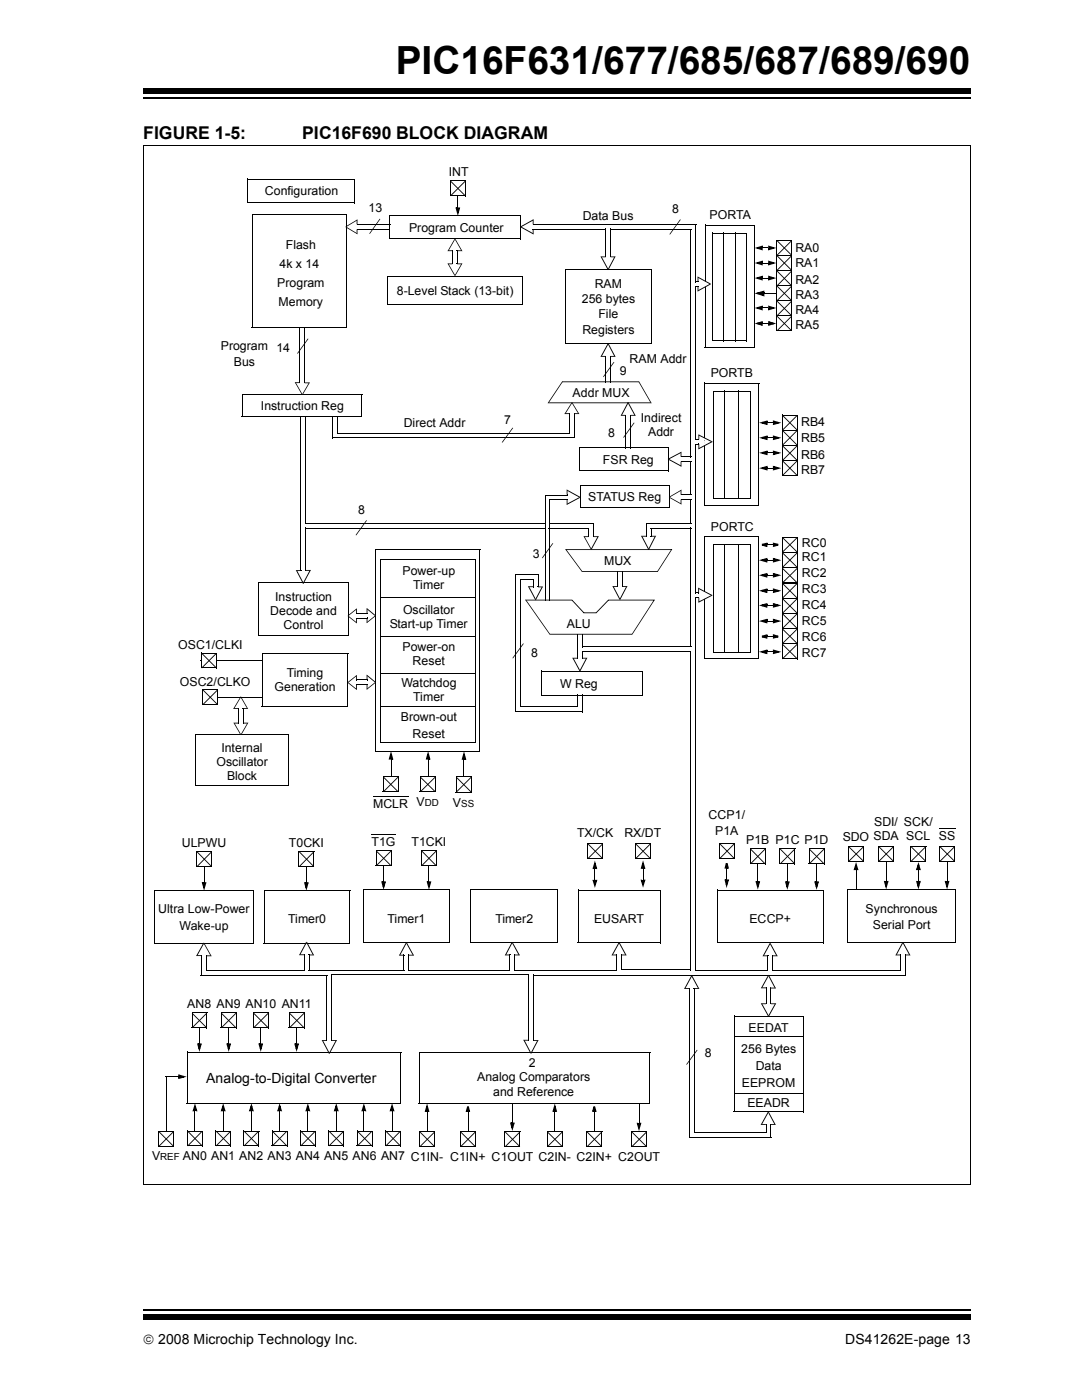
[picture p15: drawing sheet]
<svg xmlns="http://www.w3.org/2000/svg" width="216mm" height="279mm" viewBox="0 0 216 279" stroke-linecap="round" stroke-linejoin="round" font-family="sans-serif">
<defs><g id="words">
<text font-size="7.7" x="79" y="14.7">PIC16F631/677/685/687/689/690</text>
<g font-size="3.5">
<text x="28.6" y="27.7">FIGURE 1-5:</text>
<text x="60.3" y="27.7">PIC16F690 BLOCK DIAGRAM</text>
</g>
<g font-size="2.8">
<text x="41.1" y="216.1">Analog-to-Digital Converter</text>
<text x="28.6" y="268.1">© 2008 Microchip Technology Inc.</text>
<text x="168.7" y="268.1">DS41262E-page 13</text>
</g>
<g font-size="2.5">
<text x="89.5" y="35.1">INT</text>
<text x="52.8" y="38.9">Configuration</text>
<text x="73.5" y="42.4">13</text>
<text x="81.6" y="46.3">Program Counter</text>
<text x="116.3" y="43.9">Data Bus</text>
<text x="134.1" y="42.5">8</text>
<text x="141.6" y="43.8">PORTA</text>
<text x="55.8" y="53.4">4k x 14</text>
<text x="57" y="49.6">Flash</text>
<text x="158.7" y="50.3">RA0</text>
<text x="158.7" y="53.3">RA1</text>
<text x="55.3" y="57.2">Program</text>
<text x="79.2" y="58.9">8-Level Stack (13-bit)</text>
<text x="118.7" y="57.4">RAM</text>
<text x="158.7" y="56.6">RA2</text>
<text x="158.7" y="59.6">RA3</text>
<text x="55.6" y="61">Memory</text>
<text x="116.1" y="60.5">256 bytes</text>
<text x="119.4" y="63.5">File</text>
<text x="158.7" y="62.7">RA4</text>
<text x="158.7" y="65.6">RA5</text>
<text x="44.1" y="69.8">Program 14</text>
<text x="116.2" y="66.6">Registers</text>
<text x="46.7" y="73">Bus</text>
<text x="123.7" y="74.9">9</text>
<text x="125.6" y="72.5">RAM Addr</text>
<text x="141.8" y="75.3">PORTB</text>
<text x="52" y="81.7">Instruction Reg</text>
<text x="114.3" y="79.2">Addr MUX</text>
<text x="80.6" y="85.3">Direct Addr</text>
<text x="100.6" y="84.7">7</text>
<text x="121.4" y="87.2">8</text>
<text x="127.9" y="84.2">Indirect</text>
<text x="129.3" y="87">Addr</text>
<text x="159.9" y="85">RB4</text>
<text x="159.9" y="88.3">RB5</text>
<text x="120.3" y="92.7">FSR Reg</text>
<text x="159.9" y="91.7">RB6</text>
<text x="159.9" y="94.7">RB7</text>
<text x="117.4" y="99.9">STATUS Reg</text>
<text x="71.5" y="102.5">8</text>
<text x="141.9" y="105.9">PORTC</text>
<text x="106.3" y="111.3">3</text>
<text x="120.5" y="112.7">MUX</text>
<text x="160" y="109.2">RC0</text>
<text x="160" y="112">RC1</text>
<text x="54.9" y="119.8">Instruction</text>
<text x="80.3" y="114.7">Power-up</text>
<text x="82.5" y="117.5">Timer</text>
<text x="160" y="115.2">RC2</text>
<text x="160" y="118.4">RC3</text>
<text x="53.9" y="122.6">Decode and</text>
<text x="56.6" y="125.4">Control</text>
<text x="77.8" y="125.3">Start-up Timer</text>
<text x="80.4" y="122.5">Oscillator</text>
<text x="113.1" y="125.4">ALU</text>
<text x="160" y="121.5">RC4</text>
<text x="160" y="124.7">RC5</text>
<text x="35.6" y="129.5">OSC1/CLKI</text>
<text x="80.3" y="130">Power-on</text>
<text x="106" y="131">8</text>
<text x="160" y="127.9">RC6</text>
<text x="160" y="131.1">RC7</text>
<text x="35.9" y="137">OSC2/CLKO</text>
<text x="54.8" y="137.8">Generation</text>
<text x="57.2" y="135">Timing</text>
<text x="80.1" y="137.2">Watchdog</text>
<text x="82.3" y="132.8">Reset</text>
<text x="111.8" y="137.3">W Reg</text>
<text x="80" y="143.8">Brown-out</text>
<text x="82.5" y="140">Timer</text>
<text x="82.3" y="147.2">Reset</text>
<text x="43.2" y="152.8">Oscillator</text>
<text x="44.2" y="150.1">Internal</text>
<text x="45.3" y="155.6">Block</text>
<text x="74.5" y="161.2">MCLR V</text>
<text x="90.4" y="161">V</text>
<text x="115.1" y="167">TX/CK</text>
<text x="124.6" y="167">RX/DT</text>
<text x="141.4" y="163.5">CCP1/</text>
<text x="142.7" y="166.7">P1A</text>
<text x="168.1" y="167.8">SDO SDA SCL SS</text>
<text x="174.4" y="164.9">SDI/ SCK/</text>
<text x="36.3" y="169">ULPWU</text>
<text x="57.7" y="169">T0CKI</text>
<text x="74.1" y="168.8">T1G</text>
<text x="82.1" y="168.8">T1CKI</text>
<text x="148.9" y="168.4">P1B P1C P1D</text>
<text x="31.6" y="182.2">Ultra Low-Power</text>
<text x="35.8" y="185.6">Wake-up</text>
<text x="57.5" y="184.3">Timer0</text>
<text x="77.3" y="184.1">Timer1</text>
<text x="98.8" y="184.1">Timer2</text>
<text x="118.6" y="184.1">EUSART</text>
<text x="149.6" y="184.2">ECCP+</text>
<text x="172.7" y="182.2">Synchronous</text>
<text x="174.2" y="185.4">Serial Port</text>
<text x="37.4" y="201.1">AN8 AN9 AN10 AN11</text>
<text x="149.4" y="205.9">EEDAT</text>
<text x="95.2" y="215.7">Analog Comparators</text>
<text x="105.5" y="212.9">2</text>
<text x="140.6" y="211">8</text>
<text x="147.9" y="210.1">256 Bytes</text>
<text x="150.8" y="213.5">Data</text>
<text x="98.4" y="218.8">and Reference</text>
<text x="148" y="216.9">EEPROM</text>
<text x="149.1" y="221">EEADR</text>
<text x="30.4" y="231.5">V</text>
<text x="36.5" y="231.6">AN0 AN1 AN2 AN3 AN4 AN5 AN6 AN7 C1IN- C1IN+ C1OUT C2IN- C2IN+ C2OUT</text>
</g>
<g font-size="1.9">
<text x="84.8" y="161">DD</text>
<text x="92" y="161">SS</text>
<text x="32" y="231.5">REF</text>
</g>
</g></defs>
<path d="M28.6 261.4h165.1" fill="none" stroke="#000" stroke-width=".34"/>
<path d="M28.6 262.4h165.1v1h-165.1z" fill="#000"/>
<path d="M28.6 17.3h165.1v5.4h-165.1z" fill="#fff"/>
<path d="M28.6 19.6h165.1" fill="none" stroke="#000" stroke-width=".34"/>
<path d="M28.6 17.7h165.1v1.1h-165.1zM76 119.2l.1 .2zM75.9 134.3l.1 .2zM76 127l.1 .2zM75.9 140.8l.1 .2z" fill="#000"/>
<g fill="none" stroke="#000" stroke-width=".2">
<path d="M140.7 44.9h9.8M140.7 44.8v24.5M150.5 44.9v24.5M140.6 69.3h9.9M75 109.6v40.3M75 109.7h20.8M75.9 111.7h19M75.9 111.6v36.5M76.1 119.3h18.8M94.8 111.7v36.5M95.8 109.7v40.3M76 134.4h18.9"/>
<path d="M76.1 127.1h18.8M74.9 149.9h20.9M75.8 148.1h19M76 140.9h18.9"/>
</g>
<path d="M50.3 42.7h18.7v22.7h-18.7z" fill="#fff"/>
<path d="M50.3 42.6v22.8M50.3 42.7h18.8M69 42.7v22.7M50.2 65.4h18.8" fill="none" stroke="#000" stroke-width=".2"/>
<path d="M77.8 43.1h26.1v4.6h-26.1z" fill="#fff"/>
<path d="M77.7 47.7h26.2M77.8 43.1h26.2M77.8 43v4.7M103.9 43.1v4.7" fill="none" stroke="#000" stroke-width=".2"/>
<path d="M77.3 55.1h27.1v5.6h-27.1z" fill="#fff"/>
<path d="M77.3 55v5.7M77.3 55.1h27.1M104.4 55.1v5.7M77.2 60.7h27.2" fill="none" stroke="#000" stroke-width=".2"/>
<path d="M112.8 53.8h17.2v14.8h-17.2z" fill="#fff"/>
<path d="M112.8 53.8h17.3M112.8 53.8v14.8M130 53.8v14.9M112.7 68.6h17.3" fill="none" stroke="#000" stroke-width=".2"/>
<path d="M48.3 78.8h23.9v4.3h-23.9z" fill="#fff"/>
<path d="M48.3 78.7v4.4M48.3 78.8h24M72.2 78.8v4.4M48.3 83.1h23.9" fill="none" stroke="#000" stroke-width=".2"/>
<path d="M115.7 89.4h17.7v4.6h-17.7z" fill="#fff"/>
<path d="M115.6 94h17.8M115.7 89.3v4.7M115.7 89.4h17.8M133.4 89.4v4.7" fill="none" stroke="#000" stroke-width=".2"/>
<path d="M51.6 116.3h17.9v10.5h-17.9z" fill="#fff"/>
<path d="M51.6 116.3h18M51.6 116.2v10.6M69.5 116.3v10.6M51.5 126.8h18" fill="none" stroke="#000" stroke-width=".2"/>
<path d="M52.3 130.4h17.1v10.6h-17.1z" fill="#fff"/>
<path d="M52.3 130.3v10.7M52.3 130.4h17.2M69.4 130.4v10.7M52.2 141h17.2" fill="none" stroke="#000" stroke-width=".2"/>
<path d="M108.1 133.9h20v4.8h-20z" fill="#fff"/>
<path d="M108 138.7h20.1M108.1 133.9v4.8M108.1 133.9h20.1M128.1 133.9v4.9" fill="none" stroke="#000" stroke-width=".2"/>
<path d="M142.2 46.5h6.8v21.5h-6.8z" fill="#fff"/>
<path d="M142.2 46.4v21.6M142.2 46.5h6.9M144.3 46.5v21.6M146.8 46.5v21.6M149 46.5v21.6M142.1 68h6.9" fill="none" stroke="#000" stroke-width=".2"/>
<path d="M144.2 46.4l.2 .1zM146.7 46.4l.2 .1z" fill="#000"/>
<path d="M112.2 76.2h15.3l2.4 4.2h-20.5z" fill="#fff"/>
<path d="M112.2 76.1h15.3l2.5 4.4-.2-.1-2.4-4.2h.1v.1h-15.3v-.2l.1 .1-2.8 4.2-.2-.1z" fill="#000"/>
<path d="M109.3 80.4h20.6" fill="none" stroke="#000" stroke-width=".2"/>
<path d="M112.9 109.7h21.1l-2.8 4.3h-15.1z" fill="#fff"/>
<path d="M112.9 109.6h21.3l-3 4.5h-15.1v-.1h15.1v.1l-.1-.1 2.8-4.4 .2 .1-21.2 .1zM112.8 109.6h.2l3.2 4.4-.1 .1z" fill="#000"/>
<path d="M104.9 119.8h9.2l2.4 2.5h2.4l2.5-2.5h9.1l-4.4 6.8h-16.4z" fill-rule="evenodd" fill="#fff"/>
<path d="M104.9 119.7h9.3l2.4 2.6-.1 .1v-.2h2.4l.1 .2-.1-.1 2.5-2.6h9.3l-4.5 7-16.6-.1 .1-.1h16.4v.2v-.2l4.4-6.8 .1 .1h-9.2v-.1l.1 .1-2.5 2.6h-2.5l-2.4-2.6 .1-.1-.1 .1h-9.2zM104.8 119.7h.2l4.8 6.8-.2 .1z" fill="#000"/>
<path d="M115.8 96.8h17.8v4.5h-17.8z" fill="#fff"/>
<path d="M115.8 96.8h17.8M115.8 96.7v4.6M133.6 96.8v4.5M115.7 101.3h17.9" fill="none" stroke="#000" stroke-width=".2"/>
<path d="M89.4 52.7h.9l.4 2.2z" fill="#fff"/>
<path d="M89.4 52.7l.1-.1 1.3 2.3-.1 .1zM90.3 52.6v.1zM89.3 52.6h1v.1h-.9zM90.7 55l.1-.1z" fill="#000"/>
<path d="M91.2 52.7h.9l-1.3 2.2z" fill="#fff"/>
<path d="M90.7 54.9l.2 .1zM91.1 52.6l.1 .1zM91.2 52.6h1.1l-.2 .1h-.9zM92.1 52.6l.1 .1-1.3 2.3-.1-.1z" fill="#000"/>
<path d="M90.7 47.8l-.4 2.2h-.9z" fill="#fff"/>
<path d="M90.7 47.7l.1 .1-1.3 2.3-.1-.1zM90.3 50v.1zM89.4 50h.9v.1h-1zM90.7 47.7l.1 .1z" fill="#000"/>
<path d="M90.8 47.8l1.3 2.2h-.9z" fill="#fff"/>
<path d="M90.7 47.8l.2-.1zM91.1 50l.1 .1zM91.2 50h.9l.2 .1h-1.1zM90.8 47.8l.1-.1 1.3 2.3-.1 .1z" fill="#000"/>
<path d="M69 45.2l2.2-1.3v.9z" fill="#fff"/>
<path d="M69 45.2v.1zM71.2 44.8l.1 .1zM71.2 43.9l.1-.1v1h-.1zM69 45.2l2.2-1.3 .1 .1-2.2 1.3z" fill="#000"/>
<path d="M69 45.3l2.2 .5v.8z" fill="#fff"/>
<path d="M69 45.2v.2zM71.2 45.7l.1 .1zM69.1 45.3l2.2 1.3-.1 .1-2.2-1.3zM71.2 45.8h.1v1l-.1-.2z" fill="#000"/>
<path d="M103.9 45.3l2.5-1.4v.9z" fill="#fff"/>
<path d="M103.8 45.2l.2 .1zM106.3 44.8l.2 .1zM106.3 43.8l.2-.1v1.1h-.2zM103.9 45.2l2.4-1.4 .1 .2-2.4 1.3z" fill="#000"/>
<path d="M103.9 45.3l2.5 .5v.9z" fill="#fff"/>
<path d="M103.9 45.2v.2zM106.3 45.7l.2 .1zM104 45.2l2.4 1.4-.1 .1-2.4-1.3zM106.3 45.8h.2v1l-.2-.1z" fill="#000"/>
<path d="M120 51.3h.9l.4 2.5z" fill="#fff"/>
<path d="M119.9 51.3l.2-.1 1.3 2.5-.2 .1zM120.9 51.2v.1zM119.8 51.2h1.1v.1h-.9zM121.2 53.8h.3z" fill="#000"/>
<path d="M121.8 51.3h.9l-1.3 2.5z" fill="#fff"/>
<path d="M121.3 53.7l.1 .2zM121.8 51.2v.1zM121.8 51.2h1.1l-.2 .1h-.9zM122.6 51.2l.2 .1-1.3 2.5-.2-.1z" fill="#000"/>
<path d="M121.3 68.6l-.4 2.5h-.9z" fill="#fff"/>
<path d="M121.2 68.6l.2 .1-1.3 2.5-.2-.1zM120.9 71v.2zM119.9 71.1l1-.1v.2h-1.1zM121.3 68.5l.1 .2z" fill="#000"/>
<path d="M121.4 68.6l1.3 2.5h-.9z" fill="#fff"/>
<path d="M121.2 68.6h.3zM121.8 71v.2zM121.8 71h.9l.2 .2h-1.1zM121.3 68.7l.2-.1 1.3 2.5-.2 .1z" fill="#000"/>
<path d="M114.1 80.4l-.5 2.1h-.9z" fill="#fff"/>
<path d="M114 80.3l.2 .1-1.4 2.2-.1-.1zM113.6 82.5l.1 .1zM112.7 82.5h.9v.1h-1zM114 80.3l.2 .1z" fill="#000"/>
<path d="M114.1 80.4l1.3 2.1h-.8z" fill="#fff"/>
<path d="M114 80.4l.2-.1zM114.5 82.5l.1 .1zM114.6 82.5h.8l.2 .1h-1zM114.1 80.4l.1-.1 1.3 2.2-.1 .1z" fill="#000"/>
<path d="M125.3 80.4l-.5 2.5h-.8z" fill="#fff"/>
<path d="M125.2 80.3l.2 .1-1.3 2.5-.2-.1zM124.8 82.8l.1 .2zM123.9 82.8h.9v.2h-1zM125.3 80.3l.1 .1z" fill="#000"/>
<path d="M125.3 80.4l1.4 2.5h-.9z" fill="#fff"/>
<path d="M125.2 80.3h.2zM125.7 82.8l.1 .2zM125.8 82.8h.9l.2 .2h-1.1zM125.3 80.4l.1-.1 1.4 2.5-.2 .1z" fill="#000"/>
<path d="M114.3 131.4h.9l.5 2.5z" fill="#fff"/>
<path d="M114.3 131.4l.1-.1 1.4 2.5-.2 .1zM115.2 131.3l.1 .1zM114.2 131.3h1v.1h-.9zM115.6 133.9h.2z" fill="#000"/>
<path d="M116.2 131.4h.9l-1.4 2.5z" fill="#fff"/>
<path d="M115.7 133.8l.1 .2zM116.1 131.3l.1 .1zM116.2 131.3h1l-.1 .1h-.9zM117 131.3l.1 .1-1.3 2.5-.1-.1z" fill="#000"/>
<path d="M122.3 117.1h.9l.5 2.4z" fill="#fff"/>
<path d="M122.3 117.1l.1-.1 1.3 2.5-.1 .1zM123.2 117l.1 .1zM122.2 117h1v.1h-.9zM123.6 119.6h.2z" fill="#000"/>
<path d="M124.2 117.1h.9l-1.4 2.4z" fill="#fff"/>
<path d="M123.7 119.5l.1 .2zM124.1 117l.1 .1zM124.2 117h1l-.1 .1h-.9zM125 117l.1 .1-1.3 2.5-.1-.1z" fill="#000"/>
<path d="M105.5 117.1h.9l.4 2.5z" fill="#fff"/>
<path d="M105.4 117.1h.2l1.3 2.5-.1 .1zM106.4 117l.1 .2zM105.3 117h1.1v.2h-.9zM106.8 119.7h.2z" fill="#000"/>
<path d="M107.4 117.1h.8l-1.3 2.5z" fill="#fff"/>
<path d="M106.8 119.6l.1 .2zM107.3 117.1l.1 .1zM107.4 117.1h1l-.2 .1h-.8zM108.1 117.1l.2 .1-1.3 2.5-.2-.1z" fill="#000"/>
<path d="M116.5 107.1h.9l.5 2.5z" fill="#fff"/>
<path d="M116.5 107.1h.1l1.4 2.5h-.1zM117.4 107l.1 .2zM116.4 107h1v.2h-.9zM117.9 109.6h.2z" fill="#000"/>
<path d="M118.4 107.1h.9l-1.3 2.5z" fill="#fff"/>
<path d="M117.9 109.6l.1 .1zM118.4 107v.2zM118.4 107h1.1l-.2 .2h-.9zM119.3 107.1h.1l-1.3 2.5h-.2z" fill="#000"/>
<path d="M128.1 107h.8l.5 2.6z" fill="#fff"/>
<path d="M128 107.1l.1-.1 1.4 2.6h-.2zM128.9 106.9l.1 .2zM127.9 106.9h1v.2h-.8zM129.3 109.6h.2z" fill="#000"/>
<path d="M129.9 107h.9l-1.3 2.6z" fill="#fff"/>
<path d="M129.4 109.6l.1 .1zM129.8 106.9l.1 .2zM129.9 106.9h1l-.1 .2h-.9zM130.7 107l.2 .1-1.4 2.5h-.1z" fill="#000"/>
<path d="M59.2 113.9h.8l.5 2.5z" fill="#fff"/>
<path d="M59.1 113.9l.2-.1 1.3 2.5-.2 .1zM60 113.8l.1 .2zM59 113.8h1v.2h-.8zM60.4 116.4h.2z" fill="#000"/>
<path d="M61 113.8h.9l-1.4 2.6z" fill="#fff"/>
<path d="M60.5 116.3l.1 .2zM60.9 113.7l.1 .2zM61 113.7h1.1l-.2 .2h-.9zM61.8 113.8l.2 .1-1.4 2.5-.1-.1z" fill="#000"/>
<path d="M73.2 136.7l1.7-.5-1.7 1.3z" fill="#fff"/>
<path d="M73.2 136.6l.1 .1zM73.2 137.5l1.6-1.4 .1 .2-1.6 1.3zM73.2 136.7h.1v.8l-.1 .2zM74.8 136.1l.2 .1z" fill="#000"/>
<path d="M73.2 134.8l1.7 1.3-1.7-.4z" fill="#fff"/>
<path d="M73.2 135.7l.1 .1zM73.2 134.6l.1 .1v1h-.1zM73.2 134.9l.1-.2 1.7 1.4-.2 .1zM74.8 136.2l.2-.1z" fill="#000"/>
<path d="M69.5 136.2l1.6 .5v.8z" fill="#fff"/>
<path d="M69.5 136.1l-.1 .2zM71 136.6l.2 .1zM69.5 136.2l1.7 1.3-.1 .1-1.7-1.3zM71 136.7h.2v1l-.2-.2z" fill="#000"/>
<path d="M69.5 136.1l1.6-1.3v.9z" fill="#fff"/>
<path d="M69.4 136.1l.1 .1zM71 135.7l.2 .1zM71 134.8l.2-.1v1h-.2zM69.4 136.1l1.7-1.3 .1 .1-1.7 1.3z" fill="#000"/>
<path d="M58.9 76.4h.9l.5 2.3z" fill="#fff"/>
<path d="M58.9 76.4l.1-.1 1.4 2.4-.2 .1zM59.8 76.3l.1 .2zM58.8 76.3h1v.2h-.9zM60.2 78.8l.2-.1z" fill="#000"/>
<path d="M60.8 76.4h.9l-1.4 2.3z" fill="#fff"/>
<path d="M60.3 78.7l.1 .1zM60.7 76.3l.1 .2zM60.8 76.3h1l-.1 .2h-.9zM61.6 76.4l.2 .1-1.4 2.3-.1-.1z" fill="#000"/>
<g fill="none" stroke="#000" stroke-width=".2">
<path d="M71.2 44.8h6.7M73.6 45.7h4.2M90.3 50v2.7M91.2 50v2.7M106.3 44.8h32.6M109.1 45.8h11.8M120.9 45.7v5.6M121.8 45.8h16.2M121.8 45.7v5.6M59.8 65.3v11.2M60.8 65.3v11.2M120.9 71v5.3"/>
<path d="M121.8 71v5.3M59.9 83.1v30.8M60.9 83.1v21.4M66.4 83.1v4.4M67.4 83.1v3.4M113.6 82.5v4M114.6 82.5v5M124.8 82.8v6.6M125.8 82.8v6.6M135.8 91.2h2.2M135.8 92.1h2.2M60.9 105.3v8.6"/>
</g>
<path d="M133.4 91.7l2.5 .4v.9z" fill="#fff"/>
<path d="M133.3 91.5v.2zM135.8 92l.2 .1zM133.4 91.6l2.5 1.3-.1 .2-2.5-1.4zM135.8 92.1h.2v1.1l-.2-.2z" fill="#000"/>
<path d="M133.4 91.6l2.5-1.3v.8z" fill="#fff"/>
<path d="M133.3 91.6l.1 .1zM135.8 91.1l.2 .1zM135.8 90.2l.2-.1v1h-.2zM133.3 91.5l2.5-1.3 .1 .2-2.5 1.3z" fill="#000"/>
<path d="M135.8 98.7h2.2M135.8 99.7h2.2" fill="none" stroke="#000" stroke-width=".2"/>
<path d="M133.6 99.2l2.3 .5v.8z" fill="#fff"/>
<path d="M133.6 99.1l-.1 .2zM135.8 99.6l.2 .1zM135.8 99.7h.2v1l-.2-.2zM133.6 99.2l2.3 1.3-.1 .1-2.3-1.3z" fill="#000"/>
<path d="M133.6 99.2l2.3-1.4v.9z" fill="#fff"/>
<path d="M133.5 99.2l.1 .1zM135.8 98.7l.2 .1zM135.8 97.8l.2-.1v1h-.2zM133.5 99.1l2.3-1.3 .1 .1-2.3 1.4zM106.3 115.6h.2v1.6h-.2zM117.3 105.4h.2v1.7h-.2zM129.8 105.4h.2v1.7h-.2z" fill="#000"/>
<path d="M107.4 114.6v2.6M118.4 104.4v2.7M123.2 114v3.2M124.2 114v3.2M128.9 104.4v2.7M71 135.7h2.3M71 136.7h2.3" fill="none" stroke="#000" stroke-width=".2"/>
<path d="M73.2 123.4l1.7-.5-1.7 1.3z" fill="#fff"/>
<path d="M73.2 123.3l.1 .1zM73.2 124.2l1.6-1.3 .1 .1-1.6 1.3zM73.2 123.4h.1v.8l-.1 .2zM74.9 122.8v.2z" fill="#000"/>
<path d="M73.2 121.5l1.7 1.4-1.7-.5z" fill="#fff"/>
<path d="M73.2 122.4l.1 .1zM73.2 121.3l.1 .2v.9h-.1zM73.3 121.5l1.7 1.3-.2 .1-1.6-1.3zM75 122.8l-.1 .2z" fill="#000"/>
<path d="M69.5 122.9l1.6 .5v.8z" fill="#fff"/>
<path d="M69.5 122.9l-.1 .1zM71 123.3l.2 .1zM69.5 122.9l1.7 1.3-.1 .1-1.7-1.3zM71 123.4h.2v1l-.2-.2z" fill="#000"/>
<path d="M69.5 122.9l1.6-1.4v.9z" fill="#fff"/>
<g fill="#000">
<path d="M73.7 46.6l.1 .1zM75.7 43.7l.2 .1-2.1 2.9-.1-.1zM75.7 43.7h.2zM133.6 46.7l.1 .1zM135.7 43.8l.1 .1-2.1 2.9-.1-.1zM135.7 43.8l.1 .1zM59.3 70.5l.1 .1zM61.4 67.6l.1 .1-2.1 2.9-.1-.1zM61.4 67.6h.2zM120.3 75.2h.2zM122.4 72.3h.2l-2.1 2.9-.1-.1zM122.5 72.2l.1 .1z"/>
<path d="M100.1 88.3h.2zM102.2 85.4l.2 .1-2.1 2.8-.1-.1zM102.2 85.4h.2zM137.8 99.6l.2 .1zM138.8 88.6l.1 .1zM60.9 105.3l.1 .2zM61 104.4v.1zM71 106.7l.1 .1zM73.1 103.8l.1 .1-2.1 2.9-.1-.1zM73.1 103.8l.1 .1zM102.8 114.6l.1 .2zM103.8 115.6l.1 .1z"/>
<path d="M128.9 104.4v.1zM129.8 105.3l.1 .2zM137.8 105.3l.2 .1zM69.4 122.8l.1 .2zM71 122.4l.2 .1zM71.1 121.5l.1-.1v1h-.2zM69.4 122.8l1.7-1.3 .1 .1-1.7 1.3zM102.3 131.3l.1 .1zM104.4 128.4l.1 .1-2.1 2.9-.1-.1zM104.4 128.4l.1 .1zM115.2 126.5l.2 .1zM115.2 138.6l.2 .1z"/>
<path d="M116.1 129.9l.2 .1zM116.1 130h.2v1.4h-.2zM116.2 138.6l.1 .1z"/>
</g>
<g fill="none" stroke="#000" stroke-width=".2">
<path d="M137.9 45.7v45.6M138.9 57.1v30.7M66.3 87.4h48.4M67.2 86.4h46.5M137.9 92.1v6.7M137.9 99.7v4.8M138.9 88.7v29.7M61 105.4h47.8M61 104.4h47.8M102.9 114.7h4.5M102.9 114.6v27.6M103.9 115.7h2.6"/>
<path d="M103.9 115.6v25.5M128.9 104.4h9.1M129.9 105.4h8.1M137.9 105.4v23.7M71.1 122.4h2.2M71.1 123.4h2.2M115.3 126.6v4.8M115.3 138.7v2.4M116.1 130h21.7M116.2 129.1h21.8M116.2 126.5v2.7M116.2 138.7v3.5"/>
<path d="M102.9 142.1h13.4M103.8 141h11.5"/>
</g>
<path d="M113.2 99.7l2.5-.4-2.5 1.3z" fill="#fff"/>
<path d="M113.1 99.7h.1zM113.1 99.7h.1v.9l-.1 .2zM115.7 99.2l.1 .1zM113.1 100.5l2.6-1.3v.2l-2.5 1.3z" fill="#000"/>
<path d="M113.2 97.8l2.5 1.4-2.5-.5z" fill="#fff"/>
<path d="M113.1 98.7l.1 .1zM113.1 97.7l.1 .1v.9h-.1zM113.2 97.7l2.5 1.4v.2l-2.6-1.4zM115.7 99.1v.3zM124.4 87.2l.1 .2zM126.4 84.4l.2 .1-2.1 2.8-.1-.1zM126.4 84.4h.2zM108.1 111.3l.2 .1zM110.2 108.4l.2 .1-2.1 2.9-.1-.1zM110.2 108.4l.2 .1z" fill="#000"/>
<path d="M108.7 98.8h4.5M108.8 98.7v21.1M109.5 99.8h3.8M109.6 99.7v20.1M109.5 105.4h8M109.5 104.4h9" fill="none" stroke="#000" stroke-width=".2"/>
<path d="M39 146.7h18.6v10h-18.6z" fill="#fff"/>
<path d="M38.9 156.7h18.7M39 146.7h18.7M39 146.6v10.1M57.6 146.7v10.1" fill="none" stroke="#000" stroke-width=".2"/>
<path d="M48 139.1l1.4 2.3h-.9z" fill="#fff"/>
<path d="M48 139.1h.1zM48.4 141.3l.1 .2zM48.5 141.3h.9l.1 .2h-1zM48 139.1h.1l1.3 2.3h-.1z" fill="#000"/>
<path d="M48 139.1l-.5 2.3h-.8z" fill="#fff"/>
<path d="M48 139.1h.1zM48 139.1h.1l-1.4 2.3h-.1zM47.5 141.3l.1 .2zM46.6 141.4l.9-.1v.2h-1z" fill="#000"/>
<path d="M48.6 144.3h.8l-1.3 2.3z" fill="#fff"/>
<path d="M48 146.6h.2zM48.5 144.2l.1 .2zM48.6 144.2h1l-.2 .2h-.8zM49.4 144.3l.1 .1-1.3 2.2h-.2z" fill="#000"/>
<path d="M46.7 144.3h.9l.4 2.3z" fill="#fff"/>
<path d="M46.7 144.4l.1-.1 1.3 2.3h-.1zM47.5 144.3l.1 .1zM47.6 144.2l.1 .2zM46.6 144.2h1v.2h-.9zM48 146.6h.1zM48.4 144.3l.2 .1z" fill="#000"/>
<path d="M47.5 141.3v3M48.5 141.3v3" fill="none" stroke="#000" stroke-width=".2"/>
<path d="M49.3 35.7h21.4v4.8h-21.4z" fill="#fff"/>
<path d="M49.3 35.7h21.5M49.3 35.6v4.9M70.7 35.7v4.9M91.4 39v2.5M49.2 40.5h21.5M40 131.8h12.3M40.3 139.1h12M74.5 158.9h6.9" fill="none" stroke="#000" stroke-width=".2"/>
<path d="M91.1 41.4h.3v.3h-.3zM90.9 41.4l.4 .1 .2 .9-.3 .1 .2-1 .4 .1-.4 .1v-.3h.4l-.4 1.7z" fill="#000"/>
<path d="M91.1 41.6h.5l-.2 .9z" fill="#000"/>
<path d="M89.9 36.1h2.9v3h-2.9z" fill="#fff"/>
<path d="M89.8 39.1h3M89.9 36.1h3M89.9 36v3.1M92.8 36.1v3.1M78 151.5v3.6" fill="none" stroke="#000" stroke-width=".2"/>
<path d="M89.8 36.2l.2-.1 2.9 2.9-.1 .2zM89.8 39l3-2.9 .1 .1-2.9 3zM78 149.9l.5 1.7-.4-.1-.2-.9 .3-.1-.3 1-.3-.1 .4-.1v.3h-.4zM78 151.3h.3v.3h-.3z" fill="#000"/>
<path d="M78 150.5l.3 .9h-.5z" fill="#000"/>
<path d="M76.5 155h3v3h-3z" fill="#fff"/>
<path d="M76.4 158h3.1M76.5 155h3M76.5 154.9v3.1M79.5 155v3.1M85.4 151.5v3.6" fill="none" stroke="#000" stroke-width=".2"/>
<path d="M76.6 155l2.9 2.9-.1 .2-2.9-2.9zM76.5 157.9l2.9-2.9 .1 .2-2.9 2.9zM85.4 149.9l.5 1.7-.4-.1-.2-.9 .3-.1-.3 1-.3-.1 .4-.1v.3h-.4zM85.4 151.3h.3v.3h-.3z" fill="#000"/>
<path d="M85.4 150.5l.3 .9h-.5z" fill="#000"/>
<path d="M83.9 155h2.9v3h-2.9z" fill="#fff"/>
<path d="M71.2 45.7h2.7M106.3 45.8h3.3M83.8 158h3M83.9 155h3M83.9 154.9v3.1M86.8 155v3.1" fill="none" stroke="#000" stroke-width=".2"/>
<path d="M83.9 155l3 2.9-.1 .2-3-2.9zM83.8 157.9l3-2.9 .1 .2-3 2.9z" fill="#000"/>
<path d="M40.4 137.6h3v3h-3z" fill="#fff"/>
<path d="M40.4 137.6h3.1M40.4 137.5v3.1M43.4 137.6v3.1M40.3 140.6h3.1" fill="none" stroke="#000" stroke-width=".2"/>
<path d="M40.6 137.6l2.9 2.9-.2 .2-2.9-2.9zM40.4 140.5l2.9-2.9 .2 .2-2.9 2.9z" fill="#000"/>
<path d="M40.2 130.3h3v3h-3z" fill="#fff"/>
<path d="M138.9 44.7v11.6M40.1 133.3h3.1M40.2 130.3h3.1M40.2 130.3v3M43.2 130.3v3.1" fill="none" stroke="#000" stroke-width=".2"/>
<path d="M40.2 130.4l.1-.1 3 3-.2 .1zM40.2 133.3l2.9-3 .2 .1-3 3z" fill="#000"/>
<path d="M155 48h3v3h-3z" fill="#fff"/>
<path d="M154.9 51h3.1M155 48h3.1M155 47.9v3.1M158 48v3.1" fill="none" stroke="#000" stroke-width=".2"/>
<path d="M155 48.1l.1-.1 2.9 2.9-.1 .1zM157.9 48l.1 .1-2.9 2.9-.1-.1z" fill="#000"/>
<path d="M155 51h3v3h-3z" fill="#fff"/>
<path d="M154.9 54h3.1M155 51h3.1M155 50.9v3.1M158 51v3.1" fill="none" stroke="#000" stroke-width=".2"/>
<path d="M155 51.1l.1-.1 2.9 2.9-.1 .1zM155 53.9l2.9-2.9 .1 .1-2.9 2.9z" fill="#000"/>
<path d="M155 54.1h3v2.9h-3z" fill="#fff"/>
<path d="M154.9 57h3.1M155 54.1h3.1M155 54v3M158 54.1v3" fill="none" stroke="#000" stroke-width=".2"/>
<path d="M155 54.1l.1-.1 2.9 3-.1 .1zM157.9 54l.1 .1-2.9 3-.1-.1z" fill="#000"/>
<path d="M155 57h3v3h-3z" fill="#fff"/>
<path d="M155 57h3.1M155 56.9v3.1M158 57v3.1M154.9 60h3.1" fill="none" stroke="#000" stroke-width=".2"/>
<path d="M155.1 57l2.9 2.9-.1 .2-2.9-3zM157.9 57l.1 .1-2.9 3-.1-.2z" fill="#000"/>
<path d="M155 60h3v3h-3z" fill="#fff"/>
<path d="M155 59.9v3.1M154.9 63h3.1M155 60h3.1M158 60v3.1" fill="none" stroke="#000" stroke-width=".2"/>
<path d="M155 60.2l.1-.2 2.9 2.9-.1 .2zM157.9 60l.1 .2-2.9 2.9-.1-.2z" fill="#000"/>
<path d="M155 63h3v3h-3z" fill="#fff"/>
<path d="M154.9 66h3.1M155 63h3.1M155 62.9v3.1M158 63v3.1M138.8 119.3v74.5" fill="none" stroke="#000" stroke-width=".2"/>
<path d="M155 63.2l.1-.2 2.9 3-.1 .1zM155 66l2.9-3 .1 .2-2.9 2.9z" fill="#000"/>
<g fill="#fff">
<path d="M139.3 55.3l2.4 1.3-2.4-.4z"/>
<path d="M140.5 56.6l.6-.3 .4 .1a.34 .34 0 0 1 0 .6l-.4 .1-.4-.1z" fill-rule="evenodd"/>
</g>
<g fill="#fff">
<path d="M140.5 56.6l.6-.4v.2l-.4 .1-.1 .3 .2 .2 .3 .1 .5-.2-.1-.4-.4-.1v-.2l.5 .1a.45 .45 0 0 1 0 .8l-.5 .1-.5-.1-.1-.2z"/>
<path d="M141.1 56.2v.2z"/>
</g>
<path d="M139.2 56.2l.2 .1zM139.2 55.2l.2 .1v.9h-.2zM139.3 55.2l2.4 1.4-.1 .1-2.4-1.3zM141.7 56.6v.2z" fill="#000"/>
<path d="M139.3 57.1l2.4-.4-2.4 1.3z" fill="#fff"/>
<g fill="#000">
<path d="M138.9 57.1h.5v.2h-.5zM138.9 56.1h.4v.2h-.4zM139.2 57.1h.2zM139.2 58l2.4-1.4 .1 .2-2.4 1.3zM139.3 56.1l.1 .2zM139.2 57.1h.2v.9l-.2 .2zM141.6 56.6l.2 .2zM151.8 55.2h.4v.3h-.4zM151.8 49.2h.4v.3h-.4zM151.8 52.2h.4v.3h-.4zM152.2 58.2h.3v.3h-.3zM150.6 55.5l1.6-.5-.1 .4-.9 .3-.1-.4 1 .3-.1 .3-.2-.4h.4v.5z"/>
<path d="M152.2 55.4h1v.2h-1zM150.6 49.5l1.6-.5-.1 .4-.9 .3-.1-.4 1 .3-.1 .3-.2-.4h.4v.5zM152.2 49.4h1v.2h-1zM150.6 52.5l1.6-.5-.1 .4-.9 .3-.1-.4 1 .3-.1 .3-.2-.4h.4v.5zM152.2 52.4h1v.2h-1zM150.5 58.5l2-.5-.1 .4-1.2 .3-.1-.3 1.3 .4-.1 .3-.1-.6h.3v.7zM153.3 55l1.6 .5-1.6 .5 .1-.4 .9-.3v.4l-.9-.3 .1-.3 .1 .4h-.3zM153.3 55.5h.3v.3h-.3zM153.3 49l1.6 .5-1.6 .5 .1-.4 .9-.3v.4l-.9-.3 .1-.3 .1 .4h-.3zM153.3 49.5h.3v.2h-.3zM153.3 52l1.6 .5-1.6 .5 .1-.4 .9-.3v.4l-.9-.3 .1-.3 .1 .4h-.3zM153.3 52.5h.3v.2h-.3z"/>
<path d="M154.9 58.5l.1 .1zM151.8 61.2h.4v.3h-.4zM151.8 64.3h.4v.3h-.4zM150.6 61.5l1.6-.5-.1 .4-.9 .2-.1-.3 1 .3-.1 .3-.2-.4h.4v.5zM152.2 61.4h1v.2h-1zM150.6 64.6l1.6-.6-.1 .5-.9 .2-.1-.3 1 .2-.1 .4-.2-.4h.4v.5zM152.2 64.5h1v.1h-1zM153.3 61l1.6 .5-1.6 .5 .1-.4 .9-.3v.3l-.9-.2 .1-.4 .1 .5h-.3zM153.3 61.5h.3v.2h-.3zM153.3 64l1.6 .6-1.6 .5 .1-.5 .9-.2v.3l-.9-.2 .1-.4 .1 .5h-.3zM153.3 64.6h.3v.2h-.3z"/>
</g>
<path d="M151.2 55.5l.8-.3v.6zM151.2 49.5l.8-.3v.5zM151.2 52.5l.8-.3v.5zM151.2 58.5l1.2-.3v.7zM153.5 55.2l.8 .3-.8 .3zM153.5 49.2l.8 .3-.8 .2zM153.5 52.2l.8 .3-.8 .2zM151.2 61.5l.8-.3v.5zM151.2 64.6l.8-.3v.5zM153.5 61.2l.8 .3-.8 .2zM153.5 64.3l.8 .3-.8 .2z" fill="#000"/>
<path d="M152.4 58.5h2.5M140.7 76.5h10.8M140.7 76.4v24.4M151.4 76.5v24.4M140.6 100.8h10.8" fill="none" stroke="#000" stroke-width=".2"/>
<path d="M142.3 78.1h7.5v21.4h-7.5z" fill="#fff"/>
<path d="M142.3 78.1h7.6M142.3 78v21.5M144.6 78v21.6M147.3 78v21.6M149.8 78.1v21.5M142.2 99.5h7.6" fill="none" stroke="#000" stroke-width=".2"/>
<path d="M156.1 82.8h3v3.1h-3z" fill="#fff"/>
<path d="M156 85.9h3.1M156.1 82.8h3.1M156.1 82.8v3.1M159.1 82.8v3.1" fill="none" stroke="#000" stroke-width=".2"/>
<path d="M156.1 83l.1-.2 2.9 3-.1 .1zM159 82.8l.1 .2-2.9 2.9-.1-.1z" fill="#000"/>
<path d="M156.1 85.9h3v3h-3z" fill="#fff"/>
<path d="M156 88.9h3.1M156.1 85.9h3.1M156.1 85.8v3.1M159.1 85.9v3" fill="none" stroke="#000" stroke-width=".2"/>
<path d="M156.1 86l.1-.1 2.9 2.9-.1 .1zM156.1 88.8l2.9-2.9 .1 .1-2.9 2.9z" fill="#000"/>
<path d="M156.1 88.9h3v3h-3z" fill="#fff"/>
<path d="M156 91.9h3.1M156.1 88.9h3.1M156.1 88.8v3.1M159.1 88.9v3.1" fill="none" stroke="#000" stroke-width=".2"/>
<path d="M156.1 89l.1-.1 2.9 2.9-.1 .1zM156.1 91.8l2.9-2.9 .1 .1-2.9 2.9z" fill="#000"/>
<path d="M156.1 91.9h3v3h-3z" fill="#fff"/>
<path d="M156 94.9h3.1M156.1 91.9h3.1M156.1 91.8v3.1M159.1 91.9v3.1M140.6 106.9v24.5M140.6 107h10.8M151.3 107v24.5M140.5 131.4h10.8" fill="none" stroke="#000" stroke-width=".2"/>
<g fill="#000">
<path d="M152.8 93.2h.4v.2h-.4zM152.8 90.1h.4v.3h-.4zM152.8 84.1h.4v.3h-.4zM152.8 87.1h.4v.3h-.4zM151.5 93.4l1.7-.4-.2 .3-.9 .3v-.3l.9 .2-.1 .4-.1-.5h.4v.5zM153.2 93.3h1v.2h-1zM151.5 90.4l1.7-.5-.2 .4-.9 .3v-.4l.9 .3-.1 .3-.1-.4h.4v.4zM153.2 90.3h1v.2h-1zM151.5 84.4l1.7-.5-.2 .4-.9 .2v-.3l.9 .3-.1 .3-.1-.4h.4v.4zM153.2 84.3h1v.2h-1zM151.5 87.4l1.7-.5-.2 .4-.9 .2v-.3l.9 .3-.1 .3-.1-.4h.4v.4zM153.2 87.3h1v.2h-1z"/>
<path d="M154.2 93l1.7 .4-1.7 .5 .1-.4 .9-.2 .1 .3-1-.3 .1-.3 .2 .4h-.4zM154.2 93.4h.4v.3h-.4zM154.2 89.9l1.7 .5-1.7 .4 .1-.3 .9-.3 .1 .4-1-.3 .1-.3 .2 .4h-.4zM154.2 90.4h.4v.2h-.4zM154.2 83.9l1.7 .5-1.7 .4 .1-.3 .9-.3 .1 .3-1-.2 .1-.4 .2 .5h-.4zM154.2 84.4h.4v.2h-.4zM154.2 86.9l1.7 .5-1.7 .4 .1-.3 .9-.3 .1 .3-1-.2 .1-.3 .2 .4h-.4zM154.2 87.4h.4v.2h-.4zM156.2 91.9l2.9 2.9-.1 .2-2.9-3zM159 91.9l.1 .1-2.9 3-.1-.2z"/>
</g>
<path d="M152.1 93.4l.9-.2v.5zM152.1 90.4l.9-.3v.5zM152.1 84.4l.9-.3v.5zM152.1 87.4l.9-.3v.5zM154.4 93.2l.9 .2-.9 .3zM154.4 90.1l.9 .3-.9 .2zM154.4 84.1l.9 .3-.9 .2zM154.4 87.1l.9 .3-.9 .2z" fill="#000"/>
<path d="M142.3 108.7h7.5v21.4h-7.5z" fill="#fff"/>
<path d="M142.3 108.7h7.6M142.3 108.6v21.5M144.6 108.6v21.6M147.3 108.6v21.6M149.8 108.7v21.5M142.2 130.1h7.6" fill="none" stroke="#000" stroke-width=".2"/>
<path d="M156.1 107.2h3v3h-3z" fill="#fff"/>
<path d="M156 110.2h3.1M156.1 107.2h3.1M156.1 107.1v3.1M159.1 107.2v3.1" fill="none" stroke="#000" stroke-width=".2"/>
<path d="M156.2 107.2l3 3-.2 .1-3-3zM156 110.2l3-3 .2 .1-3 3z" fill="#000"/>
<path d="M156.1 110.2h3v3h-3z" fill="#fff"/>
<path d="M156 113.2h3.1M156.1 110.2h3.1M156.1 110.2v3M159.1 110.2v3.1" fill="none" stroke="#000" stroke-width=".2"/>
<path d="M156 110.4l.2-.2 3 3-.2 .1zM156 113.2l3-3 .2 .2-3 2.9z" fill="#000"/>
<path d="M156.1 113.3h3v3h-3z" fill="#fff"/>
<path d="M156 116.3h3.1M156.1 113.3h3.1M156.1 113.2v3.1M159.1 113.3v3.1" fill="none" stroke="#000" stroke-width=".2"/>
<path d="M156 113.5l.2-.2 3 3-.2 .1zM156 116.3l3-3 .2 .2-3 2.9z" fill="#000"/>
<path d="M156.1 116.4h3v3h-3z" fill="#fff"/>
<path d="M156 119.4h3.1M156.1 116.4h3.1M156.1 116.3v3.1M159.1 116.4v3.1" fill="none" stroke="#000" stroke-width=".2"/>
<path d="M156 116.5l.2-.2 3 3-.2 .2zM156 119.3l3-3 .2 .2-3 3z" fill="#000"/>
<path d="M156.1 119.4h3v3h-3z" fill="#fff"/>
<path d="M156.1 119.4h3.1M156.1 119.3v3.1M159.1 119.4v3.1M156 122.4h3.1" fill="none" stroke="#000" stroke-width=".2"/>
<path d="M156.2 119.4l3 2.9-.2 .2-3-3zM156 122.3l3-2.9 .2 .1-3 3z" fill="#000"/>
<path d="M156.1 122.4h3v3h-3z" fill="#fff"/>
<path d="M156 125.4h3.1M156.1 122.4h3.1M156.1 122.3v3.1M159.1 122.4v3.1" fill="none" stroke="#000" stroke-width=".2"/>
<path d="M156 122.5l.2-.1 3 3-.2 .1zM156 125.4l3-3 .2 .1-3 3z" fill="#000"/>
<path d="M156.1 125.5h3v3h-3z" fill="#fff"/>
<path d="M156 128.5h3.1M156.1 125.5h3.1M156.1 125.4v3.1M159.1 125.5v3.1" fill="none" stroke="#000" stroke-width=".2"/>
<path d="M156.2 125.4l3 3-.2 .1-3-2.9zM156 128.4l3-3 .2 .2-3 2.9z" fill="#000"/>
<path d="M156.1 128.5h3v3h-3z" fill="#fff"/>
<path d="M156 131.5h3.1M156.1 128.5h3.1M156.1 128.4v3.1M159.1 128.5v3.1" fill="none" stroke="#000" stroke-width=".2"/>
<path d="M156 128.6l.2-.1 3 2.9-.2 .2zM156 131.4l3-2.9 .2 .1-3 3z" fill="#000"/>
<g fill="#fff">
<path d="M139.4 117.4l2.6 1.4-2.6-.5z"/>
<path d="M140.3 118.6a.87 .87 0 0 1 1.3 0l-.2 .5-.4 .2-.5-.2-.2-.1z" fill-rule="evenodd"/>
</g>
<g fill="#fff">
<path d="M140.3 118.6l.7-.3v.1l-.6 .3v.3l.6 .2 .4-.1 .1-.2-.1-.3-.4-.2v-.1l.5 .1 .2 .4a.83 .83 0 0 1-1.5 .2z"/>
<path d="M141 118.3v.1z"/>
</g>
<path d="M139.3 118.3l.2 .1zM139.3 117.3l.2 .1v.9h-.2zM139.4 117.3l2.6 1.4-.1 .2-2.5-1.4zM142 118.7v.2z" fill="#000"/>
<path d="M139.4 119.3l2.6-.5-2.6 1.3z" fill="#fff"/>
<g fill="#000">
<path d="M138.8 119.2h.7v.2h-.7zM138.8 118.2h.7v.2h-.7zM139.4 119.2l.1 .1zM139.4 119.3h.1v.8l-.1 .2zM142 118.7l.2 .2zM152.8 117.6h.3v.3h-.3zM152.8 114.6h.3v.2h-.3zM152.8 108.5h.3v.2h-.3zM152.8 111.5h.3v.3h-.3zM151.4 117.9l1.7-.5-.1 .4-.9 .3-.1-.4 1 .3-.1 .3-.1-.4h.3v.5zM153.1 117.8h1.1v.2h-1.1zM151.4 114.8l1.7-.5-.1 .4-.9 .3-.1-.4 1 .3-.1 .3-.1-.4h.3v.5z"/>
<path d="M153.1 114.7h1.1v.2h-1.1zM152 108.5l1.1-.2-.1 .4-.9 .2v-.4l.9 .3-.1 .3-.1-.4h.3v.5l-1.1-.3zM153.1 108.6h1.1v.2h-1.1zM151.4 111.8l1.7-.5-.1 .4-.9 .3-.1-.4 1 .3-.1 .3-.1-.4h.3v.5zM153.1 111.7h1.1v.2h-1.1zM154.2 117.4l1.7 .5-1.7 .5 .1-.4 .9-.3 .1 .4-1-.3 .1-.3 .2 .4h-.4zM154.2 117.9h.4v.3h-.4zM154.2 114.3l1.7 .5-1.7 .5 .1-.4 .9-.3 .1 .4-1-.3 .1-.3 .2 .4h-.4zM154.2 114.8h.4v.3h-.4zM154.2 108.3l1.1 .2v.4l-1.1 .3 .1-.4 .9-.3v.4l-.9-.2 .1-.4 .2 .4h-.4zM154.2 108.7h.4v.3h-.4zM154.2 111.3l1.7 .5-1.7 .5 .1-.4 .9-.3 .1 .4-1-.3 .1-.3 .2 .4h-.4z"/>
<path d="M154.2 111.8h.4v.3h-.4zM139.4 120.1l2.6-1.4 .1 .2-2.6 1.3zM152.8 120.6h.3v.2h-.3zM152.8 129.8h.3v.3h-.3zM152.8 126.8h.3v.2h-.3zM152.8 123.7h.3v.3h-.3zM151.4 120.8l1.7-.4-.1 .3-.9 .3-.1-.4 1 .3-.1 .3-.1-.4h.3v.5zM153.1 120.7h1.1v.2h-1.1zM151.4 130.1l1.7-.5-.1 .4-.9 .3-.1-.4 1 .3-.1 .3-.1-.4h.3v.5zM153.1 130h1.1v.2h-1.1zM152 126.9l1.1-.3-.1 .4-.9 .2v-.3l.9 .2-.1 .3-.1-.4h.3v.5l-1.1-.3zM153.1 127h1.1v.1h-1.1z"/>
<path d="M151.4 124l1.7-.5-.1 .4-.9 .2-.1-.3 1 .2-.1 .4-.1-.4h.3v.4zM153.1 123.9h1.1v.1h-1.1zM154.2 120.4l1.7 .4-1.7 .5 .1-.4 .9-.3 .1 .4-1-.3 .1-.3 .2 .4h-.4zM154.2 120.8h.4v.3h-.4zM154.2 129.6l1.7 .5-1.7 .5 .1-.4 .9-.3 .1 .4-1-.3 .1-.3 .2 .4h-.4zM154.2 130.1h.4v.2h-.4zM154.2 126.6l1.1 .3v.3l-1.1 .3 .1-.4 .9-.2v.3l-.9-.2 .1-.4 .2 .4h-.4zM154.2 127h.4v.3h-.4zM154.2 123.5l1.7 .5-1.7 .4 .1-.4 .9-.2 .1 .3-1-.2 .1-.4 .2 .5h-.4zM154.2 124h.4v.2h-.4z"/>
</g>
<g fill="#000">
<path d="M152.1 117.9l.8-.3v.6zM152.1 114.8l.8-.2v.5zM152.1 108.7l.8-.2v.5zM152.1 111.8l.8-.3v.6zM154.4 117.6l.9 .3-.9 .3zM154.4 114.6l.9 .2-.9 .3zM154.4 108.5l.9 .2-.9 .3zM154.4 111.5l.9 .3-.9 .3zM152.1 120.8l.8-.2v.5zM152.1 130.1l.8-.3v.5zM152.1 127l.8-.2v.5zM152.1 124l.8-.3v.5z"/>
<path d="M154.4 120.6l.9 .2-.9 .3zM154.4 129.8l.9 .3-.9 .2zM154.4 126.8l.9 .2-.9 .3zM154.4 123.7l.9 .3-.9 .2z"/>
</g>
<g fill="#fff">
<path d="M139.4 86.8l2.6 1.3-2.6-.4z"/>
<path d="M140.5 88.1l.6-.3 .5 .1 .2 .2v.3a.87 .87 0 0 1-1.3 0z" fill-rule="evenodd"/>
</g>
<g fill="#fff">
<path d="M140.5 88.1l.6-.4 .1 .1-.4 .2-.2 .3 .5 .3 .5-.1 .1-.4-.6-.3 .1-.1 .4 .1 .3 .5a.88 .88 0 0 1-1.4 .2z"/>
<path d="M141.1 87.7l.1 .1z"/>
</g>
<path d="M139.4 87.7l.1 .1zM139.4 86.7l.1 .1v.9h-.1zM139.5 86.7l2.6 1.4-.1 .1-2.6-1.3zM142.1 88.1v.2z" fill="#000"/>
<path d="M139.4 88.6l2.6-.4-2.6 1.3z" fill="#fff"/>
<path d="M138.8 88.6h.7v.1h-.7zM138.8 87.6h.7v.2h-.7zM139.4 88.6h.1zM139.4 89.4l2.6-1.3 .1 .2-2.6 1.3zM139.4 88.6h.1v.9l-.1 .2zM142 88.1l.2 .1zM92.6 149.9l.4 1.7-.3-.1-.3-.9 .4-.1-.3 1-.3-.1 .4-.1v.3h-.5zM92.6 151.3h.2v.3h-.2z" fill="#000"/>
<path d="M137.7 129.9v63.7M92.6 151.6v3.6" fill="none" stroke="#000" stroke-width=".2"/>
<path d="M92.6 150.6l.2 .9h-.5z" fill="#000"/>
<path d="M91 155.1h3v3h-3z" fill="#fff"/>
<path d="M90.9 158.1h3.1M91 155.1h3.1M91 155v3.1M94 155.1v3.1M123.9 193.5h13.9M137.4 194.7h43.4M138.7 193.7h14.5" fill="none" stroke="#000" stroke-width=".2"/>
<path d="M91 155.2l.1-.1 3 2.9-.2 .1zM91 158l2.9-2.9 .2 .1-3 2.9z" fill="#000"/>
<path d="M138 194.8l1.4 2.5h-.9z" fill="#fff"/>
<path d="M137.9 194.7h.2zM138.4 197.2l.1 .2zM138.5 197.2h.9l.2 .2h-1.1zM138 194.8l.1-.1 1.4 2.5-.2 .1z" fill="#000"/>
<path d="M138 194.8l-.5 2.5h-.8z" fill="#fff"/>
<path d="M137.9 194.7l.2 .1-1.4 2.5-.1-.1zM137.5 197.2l.1 .2zM136.6 197.2h.9v.2h-1zM138 194.6l.1 .2z" fill="#000"/>
<path d="M153.3 222l1.3 2.4h-.8z" fill="#fff"/>
<path d="M153.2 221.9h.2zM153.7 224.3l.1 .2zM153.8 224.3h.8l.2 .2h-1zM153.2 222l.2-.1 1.3 2.5-.1 .1z" fill="#000"/>
<path d="M153.3 222l-.5 2.4h-.9z" fill="#fff"/>
<path d="M153.2 221.9l.2 .1-1.4 2.5-.2-.1zM152.8 224.3l.1 .2zM151.8 224.4l1-.1v.2h-1zM153.2 221.8l.2 .2z" fill="#000"/>
<path d="M153.8 200.3h.9l-1.3 2.5z" fill="#fff"/>
<path d="M153.3 202.7l.1 .2zM153.8 200.2v.2zM153.8 200.2h1.1l-.2 .2h-.9zM154.6 200.3l.2 .1-1.3 2.4-.2-.1z" fill="#000"/>
<path d="M152 200.3h.9l.4 2.5z" fill="#fff"/>
<path d="M151.9 200.4l.2-.1 1.3 2.4-.2 .1zM152.9 200.2v.2zM151.8 200.2h1.1v.2h-.9zM153.2 202.8h.3z" fill="#000"/>
<path d="M152.9 197.1v3.3M153.8 197.1v3.3" fill="none" stroke="#000" stroke-width=".2"/>
<path d="M153.4 194.7l1.3 2.5h-.9z" fill="#fff"/>
<path d="M153.2 194.6h.3zM153.8 197.1v.2zM153.8 197.1h.9l.2 .2h-1.1zM153.3 194.7l.2-.1 1.3 2.5-.2 .1z" fill="#000"/>
<path d="M153.3 194.7l-.4 2.4h-.9z" fill="#fff"/>
<path d="M153.2 194.6l.2 .1-1.3 2.5-.2-.1zM152.9 197.1v.1zM151.9 197.1h1v.1h-1.1zM153.3 194.6l.1 .1zM136.9 212.4l.2 .1zM139 209.5l.1 .1-2 2.9-.2-.1zM139.1 209.5v.1zM152.8 224.4h.2v1.7h-.2z" fill="#000"/>
<path d="M137.6 197.2v29.9M138.5 197.2v28.9M137.5 227h16.4M138.4 226h14.6M153.8 224.4v2.7" fill="none" stroke="#000" stroke-width=".2"/>
<path d="M143.1 177.6h21.2v10.5h-21.2z" fill="#fff"/>
<path d="M143.1 177.6h21.3M143.1 177.5v10.6M151.2 172.4v3.5M157.1 172.5v3.5M162.9 172.5v3.5M164.3 177.6v10.6M143 188.1h21.3" fill="none" stroke="#000" stroke-width=".2"/>
<path d="M151 175.9h.2v.3h-.2zM150.7 175.9l.4 .1 .3 .9-.4 .1 .3-1 .3 .1-.4 .1v-.3h.5l-.5 1.6zM156.8 175.9h.3v.3h-.3zM156.6 175.9l.4 .1 .3 .9-.4 .1 .3-1 .3 .1-.4 .1v-.3h.5l-.5 1.7zM162.7 175.9h.2v.3h-.2zM162.5 175.9l.4 .1 .2 .9-.3 .1 .2-1 .4 .1-.5 .1v-.3h.5l-.5 1.7z" fill="#000"/>
<path d="M151 176h.5l-.3 .9zM156.8 176.1h.6l-.3 .9zM162.7 176.1h.5l-.3 .9z" fill="#000"/>
<path d="M115.4 177.6h16.3v10.6h-16.3z" fill="#fff"/>
<path d="M115.4 177.6h16.4M115.4 177.5v10.7M131.7 177.6v10.7M115.3 188.2h16.4" fill="none" stroke="#000" stroke-width=".2"/>
<path d="M143.6 168.4h2.9v2.9h-2.9z" fill="#fff"/>
<path d="M143.5 171.3h3M143.6 168.3v3M143.6 168.4h3M146.5 168.4v3" fill="none" stroke="#000" stroke-width=".2"/>
<path d="M143.7 168.3l2.9 3-.1 .1-2.9-3zM146.5 168.3l.1 .1-2.9 3-.1-.1z" fill="#000"/>
<path d="M149.7 169.4h3v3h-3z" fill="#fff"/>
<path d="M149.6 172.4h3.1M149.7 169.4h3.1M149.7 169.3v3.1M152.7 169.4v3.1" fill="none" stroke="#000" stroke-width=".2"/>
<path d="M149.8 169.4l2.9 2.9-.1 .2-2.9-3zM152.6 169.4l.1 .1-2.9 3-.1-.2z" fill="#000"/>
<path d="M155.6 169.4h3v3h-3z" fill="#fff"/>
<path d="M155.5 172.4h3.1M155.6 169.4h3.1M155.6 169.3v3.1M158.6 169.4v3.1" fill="none" stroke="#000" stroke-width=".2"/>
<path d="M155.6 169.5l.1-.1 3 2.9-.2 .2zM158.5 169.4l.2 .1-3 3-.1-.2z" fill="#000"/>
<path d="M161.5 169.4h2.9v3h-2.9z" fill="#fff"/>
<path d="M161.4 172.4h3M161.5 169.4h3M161.5 169.3v3.1M164.4 169.4v3.1" fill="none" stroke="#000" stroke-width=".2"/>
<path d="M161.4 169.5l.1-.1 3 2.9-.1 .2zM161.4 172.3l3-2.9 .1 .1-3 3z" fill="#000"/>
<path d="M117.3 168.4h3v2.9h-3z" fill="#fff"/>
<path d="M117.2 171.3h3.1M117.3 168.4h3.1M117.3 168.3v3M120.3 168.4v3" fill="none" stroke="#000" stroke-width=".2"/>
<path d="M117.3 168.5l.1-.1 2.9 2.9-.1 .1zM117.3 171.3l2.9-2.9 .1 .1-2.9 2.9z" fill="#000"/>
<path d="M126.8 168.4h3v2.9h-3z" fill="#fff"/>
<path d="M126.7 171.3h3.1M126.8 168.3v3M126.8 168.4h3.1M129.8 168.4v3" fill="none" stroke="#000" stroke-width=".2"/>
<path d="M126.8 168.5l.1-.1 2.9 2.9-.1 .1zM126.8 171.3l2.9-2.9 .1 .1-2.9 2.9z" fill="#000"/>
<path d="M123.6 188.2l1.3 2.4h-.9z" fill="#fff"/>
<path d="M123.4 188.1h.3zM124 190.5v.2zM124 190.5h.9l.2 .2h-1.1zM123.5 188.2l.2-.1 1.3 2.4-.2 .1z" fill="#000"/>
<path d="M123.5 188.1l-.4 2.5h-.9z" fill="#fff"/>
<g fill="#000">
<path d="M170.8 172l.5 1.7-.4-.2-.3-.8 .4-.1-.3 .9-.3-.1 .4-.1v.4h-.5zM170.8 173.3h.3v.4h-.3zM176.6 175.8h.2v.3h-.2zM176.7 171.9l.2 .1zM176.4 175.8l.3 .1 .3 .9-.3 .1 .2-1 .3 .1-.4 .1v-.3h.5l-.5 1.7zM183 175.8h.3v.3h-.3zM183.3 172l.5 1.7-.5-.2-.2-.8 .3-.1-.2 .9-.4-.1 .5-.1v.4h-.5zM183.3 173.3h.2v.4h-.2zM182.8 175.8l.4 .1 .2 .9-.3 .1 .2-1 .4 .1-.4 .1v-.3h.4l-.4 1.7zM188.7 175.8h.3v.3h-.3zM188.5 175.8l.4 .1 .2 .9-.3 .1 .3-1 .3 .1-.4 .1v-.3h.4l-.4 1.7zM123.4 188.1l.2 .1-1.3 2.4-.2-.1z"/>
<path d="M123.1 190.5v.2zM122.1 190.5h1v.2h-1.1zM123.5 188l.1 .2z"/>
</g>
<path d="M170.8 173.6v4M176.8 172v3.9M183.3 173.6v2.3M187.3 165.3h3.3M189 171.9v4M106.3 194.7h31.3M123.1 190.5v3.1M124 190.5v3.1" fill="none" stroke="#000" stroke-width=".2"/>
<path d="M170.8 172.6l.3 .9h-.5zM176.6 176h.5l-.3 .9zM183.3 172.6l.2 .9h-.5zM183 176h.5l-.2 .9zM188.7 176h.5l-.2 .9z" fill="#000"/>
<path d="M187.5 168.9h3v3h-3z" fill="#fff"/>
<path d="M187.4 171.9h3.1M187.5 168.8v3.1M187.5 168.9h3M190.5 168.9v3.1" fill="none" stroke="#000" stroke-width=".2"/>
<path d="M190.4 168.9l.1 .1-2.9 3-.1-.2zM187.6 168.9l2.9 2.9-.1 .2-2.9-3z" fill="#000"/>
<path d="M181.8 168.9h2.9v3h-2.9z" fill="#fff"/>
<path d="M181.7 171.9h3M181.8 168.9h3M181.8 168.8v3.1M184.7 168.9v3.1" fill="none" stroke="#000" stroke-width=".2"/>
<path d="M181.7 171.8l3-2.9 .1 .1-2.9 3zM181.7 169l.2-.1 2.9 2.9-.1 .2z" fill="#000"/>
<path d="M175.3 168.9h3v3h-3z" fill="#fff"/>
<path d="M175.3 171.9h3M175.3 168.9h3.1M175.3 168.8v3.1M178.3 168.9v3.1" fill="none" stroke="#000" stroke-width=".2"/>
<path d="M178.2 168.9l.1 .1-2.9 3-.1-.2zM175.3 169l.1-.1 2.9 2.9-.1 .2z" fill="#000"/>
<path d="M169.3 168.9h3v3h-3z" fill="#fff"/>
<path d="M169.2 171.9h3.1M169.3 168.9h3.1M169.3 168.8v3.1M172.3 168.9v3.1" fill="none" stroke="#000" stroke-width=".2"/>
<path d="M169.3 171.8l3-2.9 .1 .1-3 3zM169.3 169l.1-.1 3 2.9-.1 .2z" fill="#000"/>
<path d="M169.2 177.5h21.5v10.6h-21.5z" fill="#fff"/>
<path d="M169.2 177.5v10.6M169.2 177.5h21.6M190.7 177.5v10.7M169.1 188.1h21.6" fill="none" stroke="#000" stroke-width=".2"/>
<path d="M153.7 188.3l1.3 2.5h-.8z" fill="#fff"/>
<path d="M153.6 188.3h.2zM154.1 190.7l.1 .1zM154.2 190.7h.8l.2 .1h-1zM153.6 188.4l.2-.1 1.3 2.4-.2 .1z" fill="#000"/>
<path d="M153.6 188.3l-.4 2.5h-.9z" fill="#fff"/>
<path d="M153.5 188.3l.2 .1-1.3 2.4-.2-.1zM153.2 190.7l.1 .1zM152.2 190.7h1v.1h-1.1zM153.6 188.2l.1 .2z" fill="#000"/>
<path d="M153.2 190.7v3.1M154.2 190.7v3.1" fill="none" stroke="#000" stroke-width=".2"/>
<path d="M180.2 188.2l1.3 2.4h-.9z" fill="#fff"/>
<path d="M180.1 188.1h.2zM180.6 190.5v.2zM180.6 190.5h.9l.2 .2h-1.1zM180.1 188.2l.2-.1 1.3 2.4-.2 .1z" fill="#000"/>
<path d="M180.1 188.1l-.4 2.5h-.9z" fill="#fff"/>
<path d="M180 188.1l.2 .1-1.3 2.4-.2-.1zM179.7 190.5v.2zM178.7 190.5h1v.2h-1.1zM180.1 188l.1 .2z" fill="#000"/>
<path d="M154.1 193.7h25.7M179.7 190.5v3.3M180.7 190.5v4.3" fill="none" stroke="#000" stroke-width=".2"/>
<path d="M146.5 202.8h13.7v19.1h-13.7z" fill="#fff"/>
<path d="M146.4 218.2h13.9M146.5 206.8h13.8M146.5 202.8h13.8M146.5 202.7v19.2M160.2 202.8v19.2M146.4 221.9h13.8" fill="none" stroke="#000" stroke-width=".2"/>
<path d="M37.4 210h42.6v10.1h-42.6z" fill="#fff"/>
<path d="M66.1 194.6h39.4M37.4 210h42.7M37.4 209.9v10.2M80 210v10.2M37.3 220.1h42.7" fill="none" stroke="#000" stroke-width=".2"/>
<path d="M83.7 210h46v10.2h-46z" fill="#fff"/>
<path d="M83.7 209.9v10.3M83.7 210h46.1M129.7 210v10.3M83.6 220.2h46.1" fill="none" stroke="#000" stroke-width=".2"/>
<path d="M52.7 177.7h17.1v10.6h-17.1z" fill="#fff"/>
<path d="M52.7 177.6v10.7M52.7 177.7h17.2M69.8 177.7v10.6M52.6 188.3h17.2" fill="none" stroke="#000" stroke-width=".2"/>
<path d="M72.5 177.5h17.2v10.6h-17.2z" fill="#fff"/>
<path d="M72.5 177.5h17.3M72.5 177.5v10.6M89.7 177.5v10.7M72.4 188.1h17.3M105.5 194.5v13.2M106.4 194.5v13.2" fill="none" stroke="#000" stroke-width=".2"/>
<path d="M102.2 188.1l1.4 2.5h-.9z" fill="#fff"/>
<path d="M102.1 188.1h.2zM102.6 190.5l.1 .2zM102.7 190.5h.9l.2 .2h-1.1zM102.1 188.2l.2-.1 1.4 2.4-.2 .1z" fill="#000"/>
<path d="M102.2 188.1l-.5 2.5h-.8z" fill="#fff"/>
<path d="M102.1 188l.2 .1-1.3 2.5-.2-.1zM101.7 190.5l.1 .2zM100.8 190.5h.9v.2h-1zM102.1 188l.2 .1z" fill="#000"/>
<path d="M101.7 190.5v3.2M102.7 190.5v3.2" fill="none" stroke="#000" stroke-width=".2"/>
<path d="M41.1 214.2h36.6v3.5h-36.6z" fill="#fff"/>
<g fill="#000">
<path d="M35.6 214.4l1.7 .5-1.7 .4 .1-.3 .9-.3 .1 .4-1-.3 .1-.3 .1 .4h-.3zM35.6 214.9h.3v.2h-.3zM85.1 226.6l.2 .1zM85.2 220.2l.5 1.7-.4-.1-.3-.9 .4-.1-.3 1-.3-.1 .4-.1v.3h-.4zM85.2 221.6h.3v.3h-.3zM93.3 226.6l.2 .1zM93.2 220.8h.4l.2 1.1-.4-.1-.2-.9h.4l-.3 .9-.3-.1 .4-.1v.3h-.5zM93.4 221.6h.2v.3h-.2zM102 224h.2v.4h-.2zM101.8 224l.3 .2 .3 .8-.3 .1 .2-.9h.4l-.5 .2v-.4h.5l-.5 1.7zM110.7 220.2l.5 1.7-.4-.1-.3-.9 .4-.1-.3 1-.3-.1 .4-.1v.3h-.5zM110.7 221.6h.3v.3h-.3z"/>
<path d="M118.4 220.8h.3l.3 1.1-.3-.1-.3-.9h.3l-.2 .9-.3-.1 .4-.1v.3h-.4zM118.6 221.6h.2v.3h-.2zM127.3 224.1h.2v.3h-.2zM127 224.1l.4 .1 .3 .9-.4 .1 .3-1 .3 .1-.4 .1v-.3h.5l-.5 1.7z"/>
</g>
<path d="M35.7 214.6l.9 .3-.9 .2zM85.2 220.9l.3 .8h-.5zM93.4 220.9l.2 .8h-.5zM102 224.2h.5l-.3 .9zM110.7 220.9l.3 .8h-.6zM118.6 220.9l.2 .8h-.4zM127.3 224.2h.5l-.3 .9z" fill="#000"/>
<path d="M33 214.9h2.6M33.1 214.8v13.5M85.2 221.8v4.8M93.4 221.8v4.8M102.2 220.1v4M110.7 221.8v4.9M118.6 221.8v4.9M127.5 220.1v4.1" fill="none" stroke="#000" stroke-width=".2"/>
<path d="M31.7 225.8h2.9v3h-2.9z" fill="#fff"/>
<path d="M31.6 228.8h3M31.7 225.7v3.1M31.7 225.8h3M34.6 225.8v3.1" fill="none" stroke="#000" stroke-width=".2"/>
<path d="M31.6 225.9l.1-.1 3 2.9-.1 .2zM31.6 228.7l3-2.9 .1 .1-3 3z" fill="#000"/>
<path d="M83.7 225.8h3v3h-3z" fill="#fff"/>
<path d="M83.7 228.8h3M83.7 225.8h3.1M83.7 225.8v3M86.7 225.8v3.1" fill="none" stroke="#000" stroke-width=".2"/>
<path d="M83.9 225.8l2.9 3-.1 .1-3-2.9zM83.7 228.8l3-3 .1 .2-2.9 2.9z" fill="#000"/>
<path d="M91.9 225.8h3v3h-3z" fill="#fff"/>
<path d="M91.8 228.8h3.1M91.9 225.8h3.1M91.9 225.8v3M94.9 225.8v3.1" fill="none" stroke="#000" stroke-width=".2"/>
<path d="M91.9 226l.1-.2 2.9 3-.1 .1zM91.9 228.8l2.9-3 .1 .2-2.9 2.9z" fill="#000"/>
<path d="M100.8 225.8h2.9v3h-2.9z" fill="#fff"/>
<path d="M100.7 228.8h3M100.8 225.8h3M100.8 225.8v3M103.7 225.8v3.1" fill="none" stroke="#000" stroke-width=".2"/>
<path d="M100.8 226l.1-.2 2.9 3-.1 .1zM100.8 228.8l2.9-3 .1 .2-2.9 2.9z" fill="#000"/>
<path d="M109.2 225.8h3v3h-3z" fill="#fff"/>
<path d="M109.1 228.8h3.1M109.2 225.8h3.1M109.2 225.8v3M112.2 225.8v3.1" fill="none" stroke="#000" stroke-width=".2"/>
<path d="M109.3 225.8l3 3-.2 .1-2.9-2.9zM109.2 228.8l2.9-3 .2 .2-3 2.9z" fill="#000"/>
<path d="M117.1 225.8h3v3h-3z" fill="#fff"/>
<path d="M117 228.8h3.1M117.1 225.8v3M117.1 225.8h3.1M120.1 225.8v3.1" fill="none" stroke="#000" stroke-width=".2"/>
<path d="M117.2 225.8l2.9 3-.1 .1-2.9-2.9zM117.1 228.8l2.9-3 .1 .2-2.9 2.9z" fill="#000"/>
<path d="M126 225.8h3v3h-3z" fill="#fff"/>
<g fill="none" stroke="#000" stroke-width=".2">
<path d="M39.8 204.8v3.5M45.6 204.9v3.4M52 204.9v3.4M59.2 204.9v3.4M38.9 221.7v4M44.5 221.7v4M50.2 221.7v4M55.8 221.7v4M61.4 221.7v4M67.1 221.7v4M72.6 221.7v4M125.9 228.8h3.1"/>
<path d="M126 225.8v3M126 225.8h3.1M129 225.8v3.1"/>
</g>
<g fill="#000">
<path d="M39.5 208.2h.3v.4h-.3zM39.3 208.2l.4 .2 .3 .9h-.4l.3-.9h.3l-.4 .2v-.4h.5l-.5 1.7zM45.4 208.2h.2v.4h-.2zM45.6 204.8l.1 .1zM45.2 208.2l.4 .2 .2 .9h-.3l.2-.9h.4l-.5 .2v-.4h.5l-.5 1.7zM51.8 208.2h.2v.4h-.2zM51.9 204.8l.2 .1zM51.6 208.2l.3 .2 .3 .9h-.3l.2-.9h.4l-.5 .2v-.4h.5l-.5 1.7zM58.9 208.2h.3v.4h-.3zM59.1 204.8l.2 .1zM58.7 208.2l.4 .2 .3 .9h-.4l.3-.9h.3l-.4 .2v-.4h.4l-.4 1.7zM38.9 220.2l.5 1.6-.4-.1-.3-.9 .4-.1-.3 1-.3-.1 .4-.2v.4h-.5z"/>
<path d="M38.9 221.4h.3v.4h-.3zM44.5 220.2l.5 1.6-.4-.1-.2-.9 .3-.1-.3 1-.3-.1 .4-.2v.4h-.5zM44.5 221.4h.3v.4h-.3zM50.2 220.2l.5 1.6-.5-.1-.2-.9 .3-.1-.2 1-.4-.1 .5-.2v.4h-.5zM50.2 221.4h.2v.4h-.2zM55.8 220.2l.5 1.6-.4-.1-.3-.9 .4-.1-.3 1-.3-.1 .4-.2v.4h-.5zM55.8 221.4h.2v.4h-.2zM61.4 220.2l.5 1.6-.4-.1-.2-.9 .3-.1-.3 1-.3-.1 .4-.2v.4h-.5zM61.4 221.4h.3v.4h-.3zM67.1 220.2l.5 1.6-.4-.1-.3-.9 .4-.1-.3 1-.3-.1 .4-.2v.4h-.5zM67.1 221.4h.3v.4h-.3zM72.6 220.2l.5 1.6-.4-.1-.3-.9 .4-.1-.3 1-.3-.1 .4-.2v.4h-.5z"/>
<path d="M72.6 221.4h.3v.4h-.3zM126.2 225.8l2.9 3-.2 .1-2.9-2.9zM126 228.8l2.9-3 .2 .2-2.9 2.9z"/>
</g>
<path d="M39.5 208.4h.5l-.2 .9zM45.4 208.4h.5l-.3 .9zM51.8 208.4h.5l-.3 .9zM58.9 208.4h.5l-.2 .9zM38.9 220.8l.3 .8h-.6zM44.5 220.8l.3 .8h-.5zM50.2 220.8l.2 .8h-.5zM55.8 220.8l.2 .8h-.5zM61.4 220.8l.3 .8h-.5zM67.1 220.8l.3 .8h-.6zM72.6 220.8l.3 .8h-.6z" fill="#000"/>
<path d="M71.3 225.7h3v3h-3z" fill="#fff"/>
<path d="M71.2 228.7h3.1M71.3 225.7h3M71.3 225.6v3.1M74.3 225.7v3.1" fill="none" stroke="#000" stroke-width=".2"/>
<path d="M71.2 225.8l.2-.1 2.9 2.9-.1 .2zM74.2 225.7l.1 .1-2.9 3-.2-.2z" fill="#000"/>
<path d="M65.6 225.7h3v3h-3z" fill="#fff"/>
<path d="M65.5 228.7h3.1M65.6 225.7h3.1M65.6 225.6v3.1M68.6 225.7v3.1" fill="none" stroke="#000" stroke-width=".2"/>
<path d="M65.6 225.8l.1-.1 3 2.9-.2 .2zM65.6 228.6l2.9-2.9 .2 .1-3 3z" fill="#000"/>
<path d="M59.9 225.7h3v3h-3z" fill="#fff"/>
<path d="M59.9 228.7h3M59.9 225.6v3.1M59.9 225.7h3.1M62.9 225.7v3.1" fill="none" stroke="#000" stroke-width=".2"/>
<path d="M59.9 225.8l.2-.1 2.9 2.9-.1 .2zM62.9 225.7l.1 .1-2.9 3-.2-.2z" fill="#000"/>
<path d="M54.3 225.7h3v3h-3z" fill="#fff"/>
<path d="M54.2 228.7h3.1M54.3 225.6v3.1M54.3 225.7h3.1M57.3 225.7v3.1" fill="none" stroke="#000" stroke-width=".2"/>
<path d="M54.3 225.8l.1-.1 2.9 2.9-.1 .2zM57.2 225.7l.1 .1-2.9 3-.1-.2z" fill="#000"/>
<path d="M48.7 225.7h2.9v3h-2.9z" fill="#fff"/>
<path d="M48.6 228.7h3M48.7 225.7h3M48.7 225.6v3.1M51.6 225.7v3.1" fill="none" stroke="#000" stroke-width=".2"/>
<path d="M48.6 225.8l.2-.1 2.9 2.9-.1 .2zM51.6 225.7l.1 .1-2.9 3-.2-.2z" fill="#000"/>
<path d="M43.1 225.7h2.9v3h-2.9z" fill="#fff"/>
<path d="M43 228.7h3M43.1 225.7h3M43.1 225.6v3.1M46 225.7v3.1" fill="none" stroke="#000" stroke-width=".2"/>
<path d="M43.1 225.8l.1-.1 2.9 2.9-.1 .2zM46 225.7l.1 .1-2.9 3-.1-.2z" fill="#000"/>
<path d="M37.4 225.7h3v3h-3z" fill="#fff"/>
<path d="M37.3 228.7h3.1M37.4 225.7h3.1M37.4 225.6v3.1M40.4 225.7v3.1" fill="none" stroke="#000" stroke-width=".2"/>
<path d="M37.4 225.8l.1-.1 2.9 2.9-.1 .2zM40.3 225.7l.1 .1-2.9 3-.1-.2z" fill="#000"/>
<path d="M38.3 202.1h3v3h-3z" fill="#fff"/>
<path d="M38.2 205.1h3.1M38.3 202.1h3.1M38.3 202.1v3M41.3 202.1v3.1" fill="none" stroke="#000" stroke-width=".2"/>
<path d="M38.3 202.3l.1-.2 2.9 3-.1 .1zM41.2 202.1l.1 .2-2.9 2.9-.1-.1z" fill="#000"/>
<path d="M44.2 202.1h2.9v3h-2.9z" fill="#fff"/>
<path d="M44.1 205.1h3M44.2 202.1h3M44.2 202.1v3M47.1 202.1v3.1" fill="none" stroke="#000" stroke-width=".2"/>
<path d="M44.1 202.3l.1-.2 3 3-.2 .1zM47 202.1l.2 .2-3 2.9-.1-.1z" fill="#000"/>
<path d="M50.5 202.1h3.1v3h-3.1z" fill="#fff"/>
<path d="M50.5 205.1h3.1M50.5 202.1v3M50.5 202.1h3.1M53.6 202.1v3.1" fill="none" stroke="#000" stroke-width=".2"/>
<path d="M50.5 202.3l.2-.2 2.9 3-.1 .1zM53.5 202.1l.1 .2-2.9 2.9-.2-.1z" fill="#000"/>
<path d="M57.7 202.1h3v3h-3z" fill="#fff"/>
<path d="M57.6 205.1h3.1M57.7 202.1v3M57.7 202.1h3M60.7 202.1v3.1" fill="none" stroke="#000" stroke-width=".2"/>
<path d="M57.7 202.3l.1-.2 2.9 3-.1 .1zM60.6 202.1l.1 .2-2.9 2.9-.1-.1z" fill="#000"/>
<path d="M66.2 207.6h.9l-1.4 2.6z" fill="#fff"/>
<path d="M65.7 210.1l.1 .2zM66.1 207.6l.1 .1zM66.2 207.6h1.1l-.2 .1h-.9zM67 207.6l.2 .1-1.4 2.5-.1-.1z" fill="#000"/>
<path d="M64.3 207.6h.9l.5 2.5z" fill="#fff"/>
<path d="M64.3 207.7l.1-.1 1.3 2.5-.1 .1zM65.2 207.6l.1 .1zM64.2 207.6h1v.1h-.9zM65.6 210.2h.2z" fill="#000"/>
<path d="M65.2 194.7v13.1M66.2 194.5v13.3" fill="none" stroke="#000" stroke-width=".2"/>
<path d="M61.2 188.1l1.3 2.5h-.8z" fill="#fff"/>
<path d="M61.1 188h.2zM61.6 190.5l.1 .2zM61.7 190.5h.8l.2 .2h-1zM61.1 188.1l.2-.1 1.3 2.5-.2 .1z" fill="#000"/>
<path d="M61.1 188.1l-.4 2.4h-.9z" fill="#fff"/>
<path d="M61 188l.2 .1-1.3 2.5-.2-.1zM60.7 190.5l.1 .1zM59.7 190.5h1v.1h-1.1zM61.1 188l.1 .1z" fill="#000"/>
<path d="M60.7 190.5v3.2M61.7 190.5v3.2" fill="none" stroke="#000" stroke-width=".2"/>
<path d="M106.4 207.6h.9l-1.3 2.5z" fill="#fff"/>
<path d="M105.9 210.1l.1 .2zM106.3 207.6l.1 .1zM106.4 207.6h1.1l-.2 .1h-.9zM107.2 207.6l.2 .1-1.3 2.5-.2-.1z" fill="#000"/>
<path d="M104.6 207.6h.8l.5 2.5z" fill="#fff"/>
<path d="M104.5 207.6h.1l1.4 2.5h-.2zM105.4 207.5l.1 .2zM104.4 207.5h1v.2h-.8zM105.8 210.1h.2zM78.2 220.2l.5 1.6-.4-.1-.2-.9 .3-.1-.3 1-.3-.1 .4-.2v.4h-.5zM78.2 221.4h.3v.4h-.3z" fill="#000"/>
<path d="M81.5 193.6h20.3M102.7 193.6h20.4M78.2 221.7v4" fill="none" stroke="#000" stroke-width=".2"/>
<path d="M78.2 220.8l.3 .8h-.5z" fill="#000"/>
<path d="M76.9 225.7h3v3h-3z" fill="#fff"/>
<path d="M61.1 172.7v3.4M74.1 166.5h4.9M76.5 172.4v3.6M85.6 172.5v3.5M76.8 228.7h3.1M76.9 225.7h3.1M76.9 225.6v3.1M79.9 225.7v3.1" fill="none" stroke="#000" stroke-width=".2"/>
<path d="M60.9 176.1h.2v.3h-.2zM61 172.6l.2 .1zM60.7 176.1l.3 .1 .3 .9-.3 .1 .2-1 .4 .1-.5 .1v-.3h.5l-.5 1.7zM76.3 175.9h.2v.3h-.2zM76.1 175.9l.4 .1 .2 .9-.3 .1 .2-1 .4 .1-.5 .1v-.3h.5l-.5 1.7zM85.3 175.9h.3v.3h-.3zM85.5 172.4l.2 .1zM85.1 175.9l.4 .1 .3 .9-.4 .1 .3-1 .3 .1-.4 .1v-.3h.5l-.5 1.7zM76.9 225.8l.1-.1 3 2.9-.2 .2zM79.8 225.7l.2 .1-3 3-.1-.2z" fill="#000"/>
<path d="M60.9 176.2h.5l-.3 .9zM76.3 176.1h.5l-.3 .9zM85.3 176.1h.6l-.3 .9z" fill="#000"/>
<path d="M75.1 169.8h2.9v3h-2.9z" fill="#fff"/>
<path d="M75 172.8h3M75.1 169.8h3M75.1 169.7v3.1M78 169.8v3" fill="none" stroke="#000" stroke-width=".2"/>
<path d="M75.1 169.8l3 2.9-.1 .1-3-2.9zM75 172.7l3-2.9 .1 .1-3 2.9z" fill="#000"/>
<path d="M84.1 169.8h3v3h-3z" fill="#fff"/>
<path d="M84 172.8h3.1M84.1 169.8h3.1M84.1 169.7v3.1M87.1 169.8v3" fill="none" stroke="#000" stroke-width=".2"/>
<path d="M84.1 169.9l.1-.1 2.9 2.9-.1 .1zM87 169.8l.1 .1-2.9 2.9-.1-.1z" fill="#000"/>
<path d="M59.6 170h3v2.9h-3z" fill="#fff"/>
<path d="M59.6 172.9h3M59.6 170h3.1M59.6 169.9v3M62.6 170v3" fill="none" stroke="#000" stroke-width=".2"/>
<path d="M59.8 169.9l2.9 3-.1 .1-3-2.9zM62.6 169.9l.1 .2-2.9 2.9-.2-.1z" fill="#000"/>
<path d="M30.8 177.8h19.8v10.5h-19.8z" fill="#fff"/>
<path d="M30.8 177.8h19.9M30.8 177.7v10.6M40.7 172.7v3.4M50.6 177.8v10.6M30.7 188.3h19.9" fill="none" stroke="#000" stroke-width=".2"/>
<path d="M40.5 176.1h.2v.3h-.2zM40.6 172.6l.2 .1zM40.3 176.1l.3 .1 .3 .9-.3 .1 .2-1 .3 .1-.4 .1v-.3h.5l-.5 1.7z" fill="#000"/>
<path d="M40.5 176.2h.5l-.3 .9z" fill="#000"/>
<path d="M39.2 170h3v2.9h-3z" fill="#fff"/>
<path d="M39.2 172.9h3M39.2 170h3.1M39.2 169.9v3M42.2 170v3" fill="none" stroke="#000" stroke-width=".2"/>
<path d="M39.4 169.9l2.9 3-.1 .1-3-2.9zM42.2 169.9l.1 .2-2.9 2.9-.2-.1z" fill="#000"/>
<path d="M40.7 188.3l1.4 2.5h-.9z" fill="#fff"/>
<path d="M40.6 188.3l.2-.1zM41.1 190.7l.1 .1zM41.2 190.7h.9l.1 .1h-1zM40.6 188.3l.2-.1 1.4 2.5-.2 .1z" fill="#000"/>
<path d="M40.6 188.3l-.4 2.4h-.9z" fill="#fff"/>
<g fill="#000">
<path d="M118.4 175.6h.3v.3h-.3zM118.6 173.4h.2zM118.7 171.7l.5 1.7-.4-.1-.3-.9 .4-.1-.3 1-.3-.1 .4-.1v.3h-.5zM118.7 173.1h.3v.3h-.3zM118.2 175.6l.4 .1 .3 .9-.4 .1 .3-1 .3 .1-.4 .1v-.3h.5l-.5 1.6zM128.1 175.6h.2v.3h-.2zM128.2 173.3l.2 .1zM128.3 171.7l.5 1.7-.4-.1-.3-.9 .4-.1-.3 1-.3-.1 .4-.1v.3h-.5zM128.3 173.1h.3v.3h-.3zM127.8 175.6l.4 .1 .3 .8-.4 .1 .3-.9 .3 .1-.4 .1v-.3h.5l-.5 1.6zM144.8 175.5h.2v.4h-.2zM144.9 173.3l.2 .1z"/>
<path d="M144.8 172.3h.4l.3 1.1-.4-.2-.3-.9h.4l-.3 .9-.3-.1 .4-.1v.4h-.4zM145 173h.2v.4h-.2zM144.6 175.5l.3 .1 .3 .9-.4 .1 .3-1 .3 .1-.4 .2v-.4h.5l-.5 1.7zM40.6 188.2l.1 .1-1.3 2.5-.2-.1zM40.1 190.7l.2 .1zM40.1 192.8l.2 .1zM40.1 192.9h.2v1.8h-.2zM40.2 190.6l.1 .2zM39.2 190.7l1-.1v.2h-1.1zM40.6 188.1l.1 .2zM41.1 190.7l.1 .1zM60.8 193.7l.1 .1z"/>
<path d="M65.2 194.5l.1 .2z"/>
</g>
<path d="M118.7 173.4v2.3M128.3 173.4v2.2M145 173.4v2.2M40 194.6h25.2M40.2 190.8v2.9M41.1 193.8h19.7M41.1 190.8v2.9" fill="none" stroke="#000" stroke-width=".2"/>
<path d="M118.7 172.4l.3 .9h-.6zM118.4 175.8h.6l-.3 .8zM128.3 172.3l.3 .9h-.5zM128.1 175.7h.5l-.3 .9zM145 172.3l.2 .9h-.4zM144.8 175.7h.4l-.2 .8z" fill="#000"/>
<path d="M94 177.5h17.3v10.6h-17.3z" fill="#fff"/>
<path d="M94 177.5h17.3M94 177.5v10.6M111.3 177.5v10.7M93.9 188.1h17.4" fill="none" stroke="#000" stroke-width=".2"/>
<path d="M81.1 188.2l1.4 2.4h-.9z" fill="#fff"/>
<path d="M81 188.1h.2zM81.5 190.5l.1 .2zM81.6 190.5h.9l.1 .2h-1zM81 188.2l.2-.1 1.3 2.5-.1 .1z" fill="#000"/>
<path d="M81.1 188.2l-.5 2.4h-.8z" fill="#fff"/>
<path d="M61.6 193.6v.2zM81 188.1l.2 .1-1.4 2.5-.1-.1zM80.5 190.5l.2 .1zM80.6 190.5l.1 .2zM79.7 190.6l.9-.1v.2h-1zM81 188l.2 .2zM81.5 190.5l.2 .1z" fill="#000"/>
<path d="M28.7 29h165M28.7 28.9v207.5M193.6 29v207.5M61.6 193.7h19.2M80.6 190.6v3.1M81.6 190.6v3.1M28.6 236.4h165" fill="none" stroke="#000" stroke-width=".2"/>
<use href="#words"/>
</svg>
